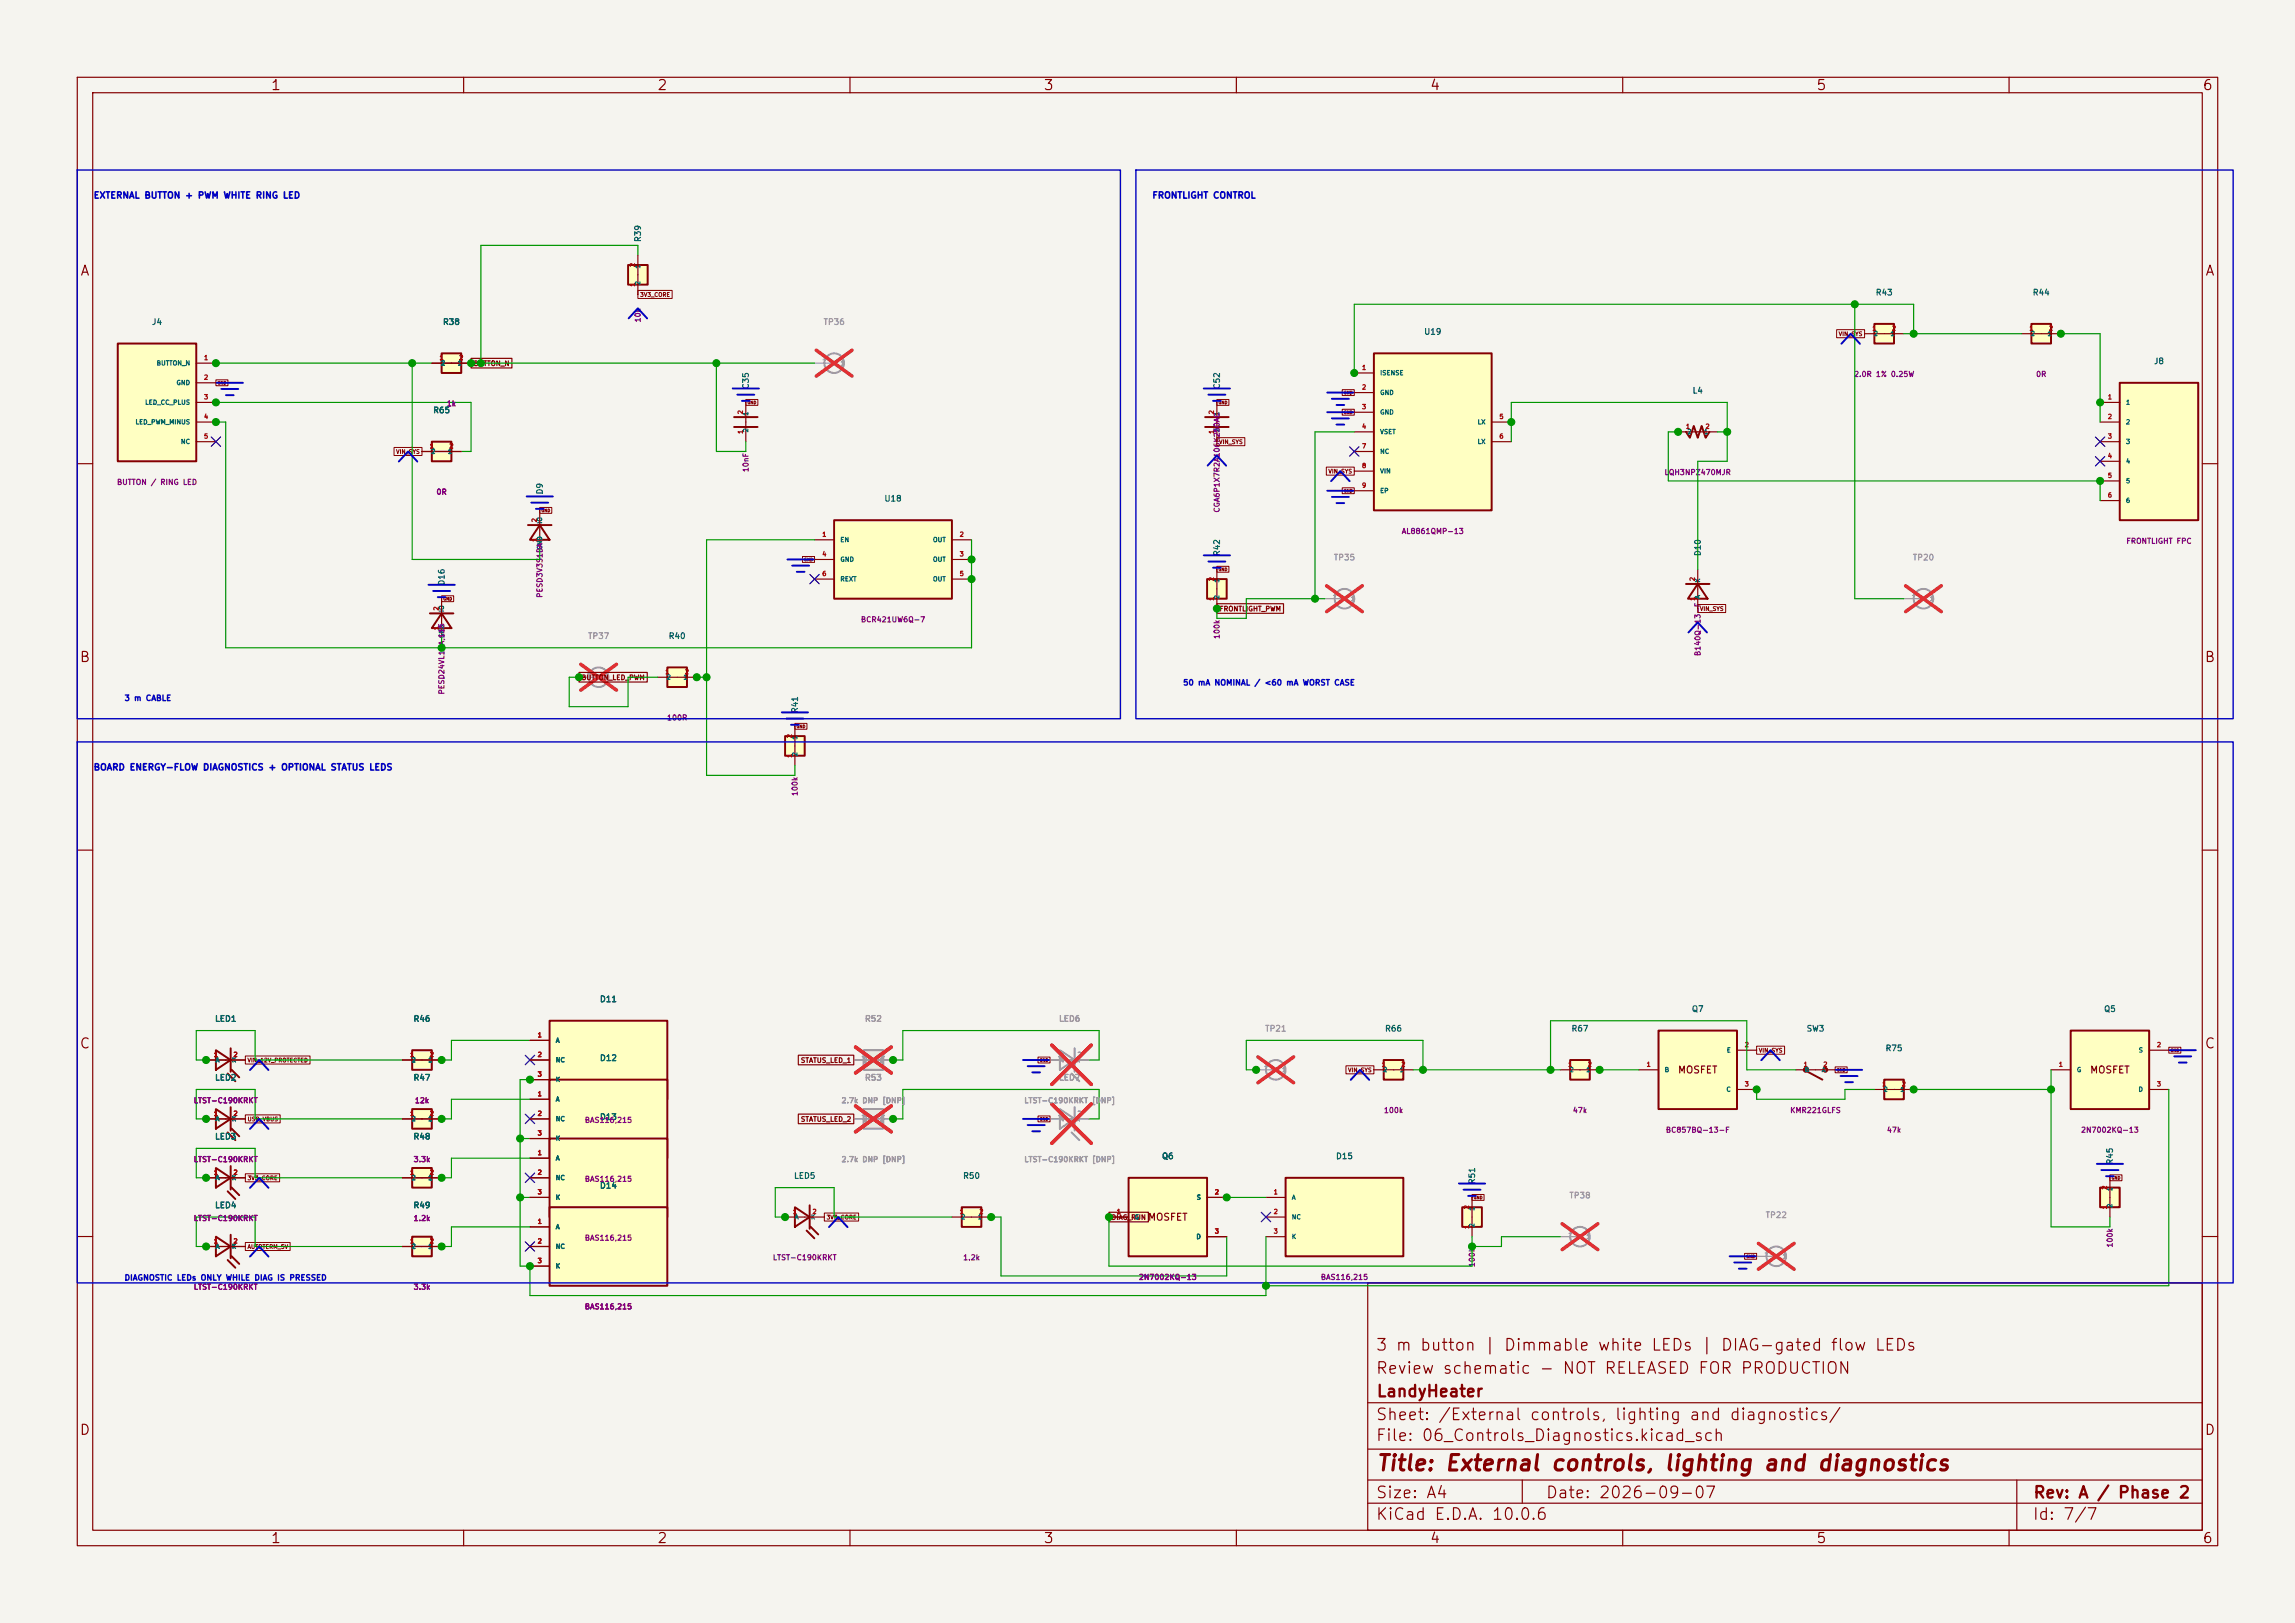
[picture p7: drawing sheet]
<svg xmlns="http://www.w3.org/2000/svg" width="297mm" height="210mm" viewBox="0 0 297 210" stroke-linecap="round" stroke-linejoin="round" font-family="sans-serif">
<defs><g id="words">
<text font-size="2" fill="#840000" x="178" y="190.8">Title: External controls, lighting and diagnostics</text>
<g font-size="1.5" fill="#840000">
<text x="178" y="178.1">Review schematic - NOT RELEASED FOR PRODUCTION</text>
<text x="178" y="175.1">3 m button | Dimmable white LEDs | DIAG-gated flow LEDs</text>
<text x="178" y="184.1">Sheet: /External controls, lighting and diagnostics/</text>
<text x="178" y="181.1">LandyHeater</text>
<text x="178" y="186.8">File: 06_Controls_Diagnostics.kicad_sch</text>
<text x="178" y="197">KiCad E.D.A. 10.0.6</text>
<text x="178" y="194.2">Size: A4</text>
<text x="200" y="194.2">Date: 2026-09-07</text>
<text x="263" y="197">Id: 7/7</text>
<text x="263" y="194.2">Rev: A / Phase 2</text>
</g>
<g font-size="1.3" fill="#840000">
<text x="35" y="12">1</text>
<text x="85" y="12">2</text>
<text x="135" y="12">3</text>
<text x="185" y="12">4</text>
<text x="235" y="12">5</text>
<text x="285" y="12">6</text>
<text x="10.3" y="36">A</text>
<text x="285.3" y="36">A</text>
<text x="10.2" y="86">B</text>
<text x="285.2" y="86">B</text>
<text x="10.2" y="136">C</text>
<text x="285.2" y="136">C</text>
<text x="10.2" y="186">D</text>
<text x="285.2" y="186">D</text>
<text x="35" y="200">1</text>
<text x="85" y="200">2</text>
<text x="135" y="200">3</text>
<text x="185" y="200">4</text>
<text x="235" y="200">5</text>
<text x="285" y="200">6</text>
</g>
<g font-size=".9" fill="#840000">
<text x="217.1" y="139.1">MOSFET</text>
<text x="270.4" y="139.1">MOSFET</text>
<text x="148.5" y="158.2">MOSFET</text>
</g>
<g font-size=".8" fill="#0000c2">
<text x="12.1" y="25.9">EXTERNAL BUTTON + PWM WHITE RING LED</text>
<text x="149.1" y="25.9">FRONTLIGHT CONTROL</text>
<text x="12.1" y="99.9">BOARD ENERGY-FLOW DIAGNOSTICS + OPTIONAL STATUS LEDS</text>
</g>
<g font-size=".8" fill="#006464">
<text x="83.1" y="31.4" transform="rotate(-90 83.1 31.4)">R39</text>
<text x="242.7" y="38.4">R43</text>
<text x="263" y="38.4">R44</text>
<text x="19.6" y="42.2">J4</text>
<text x="57.3" y="42.2">R38</text>
<text x="184.2" y="43.5">U19</text>
<text x="278.7" y="47.3">J8</text>
<text x="56" y="53.6">R65</text>
<text x="97.1" y="50.4" transform="rotate(-90 97.1 50.4)">C35</text>
<text x="158" y="50.4" transform="rotate(-90 158 50.4)">C52</text>
<text x="219" y="51.1">L4</text>
<text x="70.4" y="64" transform="rotate(-90 70.4 64)">D9</text>
<text x="114.4" y="65.1">U18</text>
<text x="57.7" y="75.8" transform="rotate(-90 57.7 75.8)">D16</text>
<text x="158" y="72" transform="rotate(-90 158 72)">R42</text>
<text x="220.3" y="72" transform="rotate(-90 220.3 72)">D10</text>
<text x="86.5" y="82.9">R40</text>
<text x="103.4" y="92.3" transform="rotate(-90 103.4 92.3)">R41</text>
<text x="77.6" y="129.8">D11</text>
<text x="218.9" y="131.1">Q7</text>
<text x="272.2" y="131.1">Q5</text>
<text x="27.8" y="132.4">LED1</text>
<text x="53.4" y="132.4">R46</text>
<text x="77.6" y="137.5">D12</text>
<text x="179.2" y="133.7">R66</text>
<text x="203.3" y="133.7">R67</text>
<text x="233.7" y="133.7">SW3</text>
<text x="243.9" y="136.2">R75</text>
<text x="27.8" y="140">LED2</text>
<text x="53.4" y="140">R47</text>
<text x="27.8" y="147.6">LED3</text>
<text x="53.4" y="147.6">R48</text>
<text x="77.6" y="145.1">D13</text>
<text x="77.6" y="154">D14</text>
<text x="102.7" y="152.7">LED5</text>
<text x="124.6" y="152.7">R50</text>
<text x="150.3" y="150.2">Q6</text>
<text x="172.8" y="150.2">D15</text>
<text x="191.1" y="153.3" transform="rotate(-90 191.1 153.3)">R51</text>
<text x="273.6" y="150.8" transform="rotate(-90 273.6 150.8)">R45</text>
<text x="27.8" y="156.5">LED4</text>
<text x="53.4" y="156.5">R49</text>
</g>
<g font-size=".8" fill="#939391">
<text x="106.5" y="42.2">TP36</text>
<text x="172.5" y="72.7">TP35</text>
<text x="247.5" y="72.7">TP20</text>
<text x="76" y="82.9">TP37</text>
<text x="111.9" y="132.4">R52</text>
<text x="137" y="132.4">LED6</text>
<text x="163.6" y="133.7">TP21</text>
<text x="111.9" y="140">R53</text>
<text x="137" y="140">LED7</text>
<text x="203" y="155.2">TP38</text>
<text x="228.4" y="157.8">TP22</text>
</g>
<g font-size=".7" fill="#840084">
<text x="83.1" y="41.8" transform="rotate(-90 83.1 41.8)">10k</text>
<text x="57.8" y="52.7">1k</text>
<text x="239.9" y="48.9">2.0R 1% 0.25W</text>
<text x="263.4" y="48.9">0R</text>
<text x="15.1" y="62.9">BUTTON / RING LED</text>
<text x="56.4" y="64.2">0R</text>
<text x="97" y="61.2" transform="rotate(-90 97 61.2)">10nF</text>
<text x="215.4" y="61.6">LQH3NPZ470MJR</text>
<text x="158" y="66.4" transform="rotate(-90 158 66.4)">CGA6P1X7R2A106K250AC</text>
<text x="181.3" y="69.3">AL8861QMP-13</text>
<text x="275.1" y="70.5">FRONTLIGHT FPC</text>
<text x="70.4" y="77.4" transform="rotate(-90 70.4 77.4)">PESD3V3S1BA</text>
<text x="111.3" y="80.7">BCR421UW6Q-7</text>
<text x="158" y="82.8" transform="rotate(-90 158 82.8)">100k</text>
<text x="57.7" y="89.9" transform="rotate(-90 57.7 89.9)">PESD24VL1BA,115</text>
<text x="220.2" y="85" transform="rotate(-90 220.2 85)">B140Q-13-F</text>
<text x="86.3" y="93.4">100R</text>
<text x="103.4" y="103.1" transform="rotate(-90 103.4 103.1)">100k</text>
<text x="25" y="142.9">LTST-C190KRKT</text>
<text x="53.6" y="142.9">12k</text>
<text x="75.6" y="145.5">BAS116,215</text>
<text x="179" y="144.2">100k</text>
<text x="203.5" y="144.2">47k</text>
<text x="215.5" y="146.7">BC857BQ-13-F</text>
<text x="231.6" y="144.2">KMR221GLFS</text>
<text x="244.1" y="146.7">47k</text>
<text x="269.2" y="146.7">2N7002KQ-13</text>
<text x="25" y="150.5">LTST-C190KRKT</text>
<text x="53.5" y="150.5">3.3k</text>
<text x="75.6" y="153.1">BAS116,215</text>
<text x="25" y="158.2">LTST-C190KRKT</text>
<text x="53.5" y="158.2">1.2k</text>
<text x="75.6" y="160.7">BAS116,215</text>
<text x="273.6" y="161.5" transform="rotate(-90 273.6 161.5)">100k</text>
<text x="25" y="167">LTST-C190KRKT</text>
<text x="53.5" y="167">3.3k</text>
<text x="99.9" y="163.2">LTST-C190KRKT</text>
<text x="124.6" y="163.2">1.2k</text>
<text x="147.3" y="165.8">2N7002KQ-13</text>
<text x="170.9" y="165.8">BAS116,215</text>
<text x="191" y="164" transform="rotate(-90 191 164)">100k</text>
<text x="75.6" y="169.6">BAS116,215</text>
</g>
<g font-size=".7" fill="#0000c2">
<text x="153" y="88.9">50 mA NOMINAL / &lt;60 mA WORST CASE</text>
<text x="16" y="90.9">3 m CABLE</text>
<text x="16" y="165.9">DIAGNOSTIC LEDs ONLY WHILE DIAG IS PRESSED</text>
</g>
<g font-size=".7" fill="#9c9b98">
<text x="108.8" y="142.9">2.7k DNP [DNP]</text>
<text x="132.5" y="142.9">LTST-C190KRKT [DNP]</text>
<text x="108.8" y="150.5">2.7k DNP [DNP]</text>
<text x="132.5" y="150.5">LTST-C190KRKT [DNP]</text>
</g>
<g font-size=".6" fill="#a90000">
<text x="82.3" y="34.6" transform="rotate(-90 82.3 34.6)">2</text>
<text x="82.3" y="37.2" transform="rotate(-90 82.3 37.2)">1</text>
<text x="26.3" y="46.7">1</text>
<text x="56.8" y="46.7">1</text>
<text x="59.4" y="46.7">2</text>
<text x="242.2" y="42.9">1</text>
<text x="244.8" y="42.9">2</text>
<text x="262.6" y="42.9">1</text>
<text x="265.1" y="42.9">2</text>
<text x="26.3" y="49.3">2</text>
<text x="26.3" y="51.8">3</text>
<text x="96.3" y="53.7" transform="rotate(-90 96.3 53.7)">2</text>
<text x="157.2" y="53.7" transform="rotate(-90 157.2 53.7)">2</text>
<text x="176.2" y="48">1</text>
<text x="176.2" y="50.5">2</text>
<text x="176.2" y="53.1">3</text>
<text x="272.7" y="51.8">1</text>
<text x="26.3" y="54.4">4</text>
<text x="26.3" y="56.9">5</text>
<text x="55.5" y="58.2">1</text>
<text x="58.1" y="58.2">2</text>
<text x="96.3" y="56.2" transform="rotate(-90 96.3 56.2)">1</text>
<text x="157.2" y="56.2" transform="rotate(-90 157.2 56.2)">1</text>
<text x="176.2" y="55.6">4</text>
<text x="176.2" y="58.2">7</text>
<text x="194" y="54.4">5</text>
<text x="194" y="56.9">6</text>
<text x="218.1" y="55.6">1</text>
<text x="220.6" y="55.6">2</text>
<text x="272.7" y="54.4">2</text>
<text x="272.7" y="56.9">3</text>
<text x="272.7" y="59.4">4</text>
<text x="176.2" y="60.7">8</text>
<text x="176.2" y="63.2">9</text>
<text x="272.7" y="62">5</text>
<text x="272.7" y="64.5">6</text>
<text x="69.6" y="70.2" transform="rotate(-90 69.6 70.2)">1</text>
<text x="69.6" y="67.6" transform="rotate(-90 69.6 67.6)">2</text>
<text x="106.3" y="69.6">1</text>
<text x="124.1" y="69.6">2</text>
<text x="106.3" y="72.1">4</text>
<text x="106.3" y="74.7">6</text>
<text x="124.1" y="72.1">3</text>
<text x="124.1" y="74.7">5</text>
<text x="157.2" y="77.8" transform="rotate(-90 157.2 77.8)">1</text>
<text x="157.2" y="75.3" transform="rotate(-90 157.2 75.3)">2</text>
<text x="219.5" y="77.8" transform="rotate(-90 219.5 77.8)">1</text>
<text x="219.5" y="75.3" transform="rotate(-90 219.5 75.3)">2</text>
<text x="56.9" y="81.6" transform="rotate(-90 56.9 81.6)">1</text>
<text x="56.9" y="79.1" transform="rotate(-90 56.9 79.1)">2</text>
<text x="86" y="87.4">1</text>
<text x="88.6" y="87.4">2</text>
<text x="102.6" y="95.6" transform="rotate(-90 102.6 95.6)">2</text>
<text x="102.6" y="98.1" transform="rotate(-90 102.6 98.1)">1</text>
<text x="27.6" y="136.9">1</text>
<text x="30.1" y="136.9">2</text>
<text x="53" y="136.9">1</text>
<text x="55.5" y="136.9">2</text>
<text x="69.5" y="134.4">1</text>
<text x="69.5" y="136.9">2</text>
<text x="225.7" y="135.6">2</text>
<text x="279.1" y="135.6">2</text>
<text x="69.5" y="139.4">3</text>
<text x="69.5" y="142">1</text>
<text x="178.7" y="138.2">1</text>
<text x="181.3" y="138.2">2</text>
<text x="202.9" y="138.2">1</text>
<text x="205.4" y="138.2">2</text>
<text x="213" y="138.2">1</text>
<text x="225.7" y="140.7">3</text>
<text x="233.3" y="138.2">1</text>
<text x="235.9" y="138.2">2</text>
<text x="243.5" y="140.7">1</text>
<text x="246" y="140.7">2</text>
<text x="266.4" y="138.2">1</text>
<text x="279.1" y="140.7">3</text>
<text x="27.6" y="144.5">1</text>
<text x="30.1" y="144.5">2</text>
<text x="53" y="144.5">1</text>
<text x="55.5" y="144.5">2</text>
<text x="69.5" y="144.5">2</text>
<text x="69.5" y="147.1">3</text>
<text x="69.5" y="149.6">1</text>
<text x="27.6" y="152.1">1</text>
<text x="30.1" y="152.1">2</text>
<text x="53" y="152.1">1</text>
<text x="55.5" y="152.1">2</text>
<text x="69.5" y="152.1">2</text>
<text x="69.5" y="154.7">3</text>
<text x="157.1" y="154.7">2</text>
<text x="164.8" y="154.7">1</text>
<text x="272.8" y="154" transform="rotate(-90 272.8 154)">2</text>
<text x="27.6" y="161">1</text>
<text x="30.1" y="161">2</text>
<text x="53" y="161">1</text>
<text x="55.5" y="161">2</text>
<text x="69.5" y="158.5">1</text>
<text x="69.5" y="161">2</text>
<text x="102.5" y="157.2">1</text>
<text x="105.1" y="157.2">2</text>
<text x="124.1" y="157.2">1</text>
<text x="126.7" y="157.2">2</text>
<text x="144.4" y="157.2">1</text>
<text x="157.1" y="159.8">3</text>
<text x="164.8" y="157.2">2</text>
<text x="164.8" y="159.8">3</text>
<text x="190.2" y="159.1" transform="rotate(-90 190.2 159.1)">1</text>
<text x="190.2" y="156.5" transform="rotate(-90 190.2 156.5)">2</text>
<text x="272.8" y="156.5" transform="rotate(-90 272.8 156.5)">1</text>
<text x="69.5" y="163.6">3</text>
</g>
<g font-size=".6" fill="#006464">
<text x="83" y="34.8" transform="rotate(-90 83 34.8)">1</text>
<text x="83" y="37" transform="rotate(-90 83 37)">2</text>
<text x="20.2" y="47.4">BUTTON_N</text>
<text x="57" y="47.4">2</text>
<text x="59.2" y="47.4">1</text>
<text x="242.4" y="43.6">2</text>
<text x="244.6" y="43.6">1</text>
<text x="262.7" y="43.6">2</text>
<text x="264.9" y="43.6">1</text>
<text x="18.7" y="52.5">LED_CC_PLUS</text>
<text x="22.8" y="50">GND</text>
<text x="97" y="53.9" transform="rotate(-90 97 53.9)">1</text>
<text x="157.9" y="53.9" transform="rotate(-90 157.9 53.9)">1</text>
<text x="178.5" y="48.7">ISENSE</text>
<text x="178.5" y="51.2">GND</text>
<text x="178.5" y="53.8">GND</text>
<text x="275.1" y="52.5">1</text>
<text x="17.5" y="55">LED_PWM_MINUS</text>
<text x="23.4" y="57.6">NC</text>
<text x="55.7" y="58.9">2</text>
<text x="57.9" y="58.9">1</text>
<text x="97" y="56" transform="rotate(-90 97 56)">2</text>
<text x="157.9" y="56" transform="rotate(-90 157.9 56)">2</text>
<text x="178.5" y="56.3">VSET</text>
<text x="178.5" y="58.9">NC</text>
<text x="191.2" y="55">LX</text>
<text x="191.2" y="57.6">LX</text>
<text x="218.3" y="56.3">2</text>
<text x="220.5" y="56.3">1</text>
<text x="275.1" y="55">2</text>
<text x="275.1" y="57.6">3</text>
<text x="178.5" y="61.4">VIN</text>
<text x="178.5" y="63.9">EP</text>
<text x="275.1" y="60.1">4</text>
<text x="275.1" y="62.7">5</text>
<text x="275.1" y="65.2">6</text>
<text x="70.3" y="71.2" transform="rotate(-90 70.3 71.2)">GND</text>
<text x="70.3" y="67.8" transform="rotate(-90 70.3 67.8)">IO</text>
<text x="108.7" y="70.3">EN</text>
<text x="120.7" y="70.3">OUT</text>
<text x="108.7" y="72.8">GND</text>
<text x="108.7" y="75.4">REXT</text>
<text x="120.7" y="72.8">OUT</text>
<text x="120.7" y="75.4">OUT</text>
<text x="157.9" y="77.6" transform="rotate(-90 157.9 77.6)">2</text>
<text x="157.9" y="75.5" transform="rotate(-90 157.9 75.5)">1</text>
<text x="220.1" y="77.6" transform="rotate(-90 220.1 77.6)">A</text>
<text x="220.1" y="75.5" transform="rotate(-90 220.1 75.5)">K</text>
<text x="57.6" y="82.6" transform="rotate(-90 57.6 82.6)">GND</text>
<text x="57.6" y="79.3" transform="rotate(-90 57.6 79.3)">IO</text>
<text x="86.2" y="88.1">2</text>
<text x="88.4" y="88.1">1</text>
<text x="103.3" y="95.8" transform="rotate(-90 103.3 95.8)">1</text>
<text x="103.3" y="97.9" transform="rotate(-90 103.3 97.9)">2</text>
<text x="27.9" y="137.6">A</text>
<text x="30" y="137.6">K</text>
<text x="53.2" y="137.6">2</text>
<text x="55.4" y="137.6">1</text>
<text x="71.9" y="135.1">A</text>
<text x="71.9" y="137.6">NC</text>
<text x="223.4" y="136.3">E</text>
<text x="276.7" y="136.3">S</text>
<text x="71.9" y="140.1">K</text>
<text x="71.9" y="142.7">A</text>
<text x="178.9" y="138.9">2</text>
<text x="181.1" y="138.9">1</text>
<text x="203.1" y="138.9">2</text>
<text x="205.2" y="138.9">1</text>
<text x="215.4" y="138.9">B</text>
<text x="223.4" y="141.4">C</text>
<text x="233.5" y="138.9">B</text>
<text x="235.7" y="138.9">A</text>
<text x="243.7" y="141.4">2</text>
<text x="245.9" y="141.4">1</text>
<text x="268.7" y="138.9">G</text>
<text x="276.7" y="141.4">D</text>
<text x="27.9" y="145.2">A</text>
<text x="30" y="145.2">K</text>
<text x="53.2" y="145.2">2</text>
<text x="55.4" y="145.2">1</text>
<text x="71.9" y="145.2">NC</text>
<text x="71.9" y="147.8">K</text>
<text x="27.9" y="152.8">A</text>
<text x="30" y="152.8">K</text>
<text x="53.2" y="152.8">2</text>
<text x="55.4" y="152.8">1</text>
<text x="71.9" y="150.3">A</text>
<text x="71.9" y="152.8">NC</text>
<text x="71.9" y="155.4">K</text>
<text x="154.8" y="155.4">S</text>
<text x="167.1" y="155.4">A</text>
<text x="273.5" y="154.2" transform="rotate(-90 273.5 154.2)">1</text>
<text x="27.9" y="161.7">A</text>
<text x="30" y="161.7">K</text>
<text x="53.2" y="161.7">2</text>
<text x="55.4" y="161.7">1</text>
<text x="71.9" y="159.2">A</text>
<text x="71.9" y="161.7">NC</text>
<text x="102.8" y="157.9">A</text>
<text x="104.9" y="157.9">K</text>
<text x="124.3" y="157.9">2</text>
<text x="126.5" y="157.9">1</text>
<text x="146.8" y="157.9">G</text>
<text x="154.8" y="160.5">D</text>
<text x="167.1" y="157.9">NC</text>
<text x="167.1" y="160.5">K</text>
<text x="190.9" y="158.9" transform="rotate(-90 190.9 158.9)">2</text>
<text x="190.9" y="156.7" transform="rotate(-90 190.9 156.7)">1</text>
<text x="273.5" y="156.4" transform="rotate(-90 273.5 156.4)">2</text>
<text x="71.9" y="164.3">K</text>
</g>
<g font-size=".6" fill="#840000">
<text x="61.2" y="47.5">BUTTON_N</text>
<text x="157.8" y="79.3">FRONTLIGHT_PWM</text>
<text x="75.2" y="88.1">BUTTON_LED_PWM</text>
<text x="103.6" y="137.7">STATUS_LED_1</text>
<text x="103.6" y="145.3">STATUS_LED_2</text>
<text x="143.8" y="158">DIAG_RUN</text>
</g>
<g font-size=".6" fill="#a5a4a2">
<text x="106.3" y="46.7">1</text>
<text x="172.4" y="77.2">1</text>
<text x="247.3" y="77.2">1</text>
<text x="75.9" y="87.4">1</text>
<text x="111.4" y="136.9">1</text>
<text x="114" y="136.9">2</text>
<text x="136.8" y="136.9">1</text>
<text x="139.4" y="136.9">2</text>
<text x="163.5" y="138.2">1</text>
<text x="111.4" y="144.5">1</text>
<text x="114" y="144.5">2</text>
<text x="136.8" y="144.5">1</text>
<text x="139.4" y="144.5">2</text>
<text x="202.9" y="159.8">1</text>
<text x="228.3" y="162.3">1</text>
</g>
<g font-size=".6" fill="#939391">
<text x="108.7" y="47.4">1</text>
<text x="174.7" y="77.9">1</text>
<text x="249.7" y="77.9">1</text>
<text x="78.2" y="88.1">1</text>
<text x="111.6" y="137.6">2</text>
<text x="113.8" y="137.6">1</text>
<text x="137.1" y="137.6">A</text>
<text x="139.2" y="137.6">K</text>
<text x="165.8" y="138.9">1</text>
<text x="111.6" y="145.2">2</text>
<text x="113.8" y="145.2">1</text>
<text x="137.1" y="145.2">A</text>
<text x="139.2" y="145.2">K</text>
<text x="205.2" y="160.5">1</text>
<text x="230.6" y="163">1</text>
</g>
<g font-size=".5" fill="#840000">
<text x="82.8" y="38.5">3V3_CORE</text>
<text x="237.9" y="43.6">VIN_SYS</text>
<text x="51.2" y="58.8">VIN_SYS</text>
<text x="157.7" y="57.6">VIN_SYS</text>
<text x="171.9" y="61.4">VIN_SYS</text>
<text x="219.9" y="79.2">VIN_SYS</text>
<text x="32" y="137.6">VIN_12V_PROTECTED</text>
<text x="227.6" y="136.3">VIN_SYS</text>
<text x="174.4" y="138.9">VIN_SYS</text>
<text x="32" y="145.2">USB_VBUS</text>
<text x="32" y="152.8">3V3_CORE</text>
<text x="32" y="161.7">AUTOTERM_5V</text>
<text x="106.9" y="157.9">3V3_CORE</text>
</g>
<g font-size=".4" fill="#840000">
<text x="28.1" y="49.8">GND</text>
<text x="96.7" y="52.4">GND</text>
<text x="157.6" y="52.4">GND</text>
<text x="173.9" y="51.1">GND</text>
<text x="173.9" y="53.7">GND</text>
<text x="173.9" y="63.8">GND</text>
<text x="70" y="66.4">GND</text>
<text x="57.3" y="77.8">GND</text>
<text x="104" y="72.7">GND</text>
<text x="157.6" y="74">GND</text>
<text x="103" y="94.3">GND</text>
<text x="134.5" y="137.5">GND</text>
<text x="280.8" y="136.2">GND</text>
<text x="237.7" y="138.7">GND</text>
<text x="134.5" y="145.1">GND</text>
<text x="190.7" y="155.3">GND</text>
<text x="273.2" y="152.7">GND</text>
<text x="225.9" y="162.9">GND</text>
</g>
</g></defs>
<path d="M0 0h297v210h-297z" fill="#f5f4ef" stroke="#f5f4ef" stroke-width=".13"/>
<g fill="none" stroke="#840000" stroke-width=".15">
<path d="M10 10h277v190h-277zM12 12h273v186h-273zM60 10v2M110 10v2M160 10v2M210 10v2M260 10v2M10 60h2M285 60h2M10 110h2M285 110h2M10 160h2"/>
<path d="M177 166h108v32h-108zM285 160h2M60 198v2M110 198v2M160 198v2M177 194.5h108M177 191.5h108M177 187.5h108M177 181.5h108M197 191.5v3M210 198v2M260 198v2"/>
<path d="M261 191.5v6.5"/>
</g>
<path d="M146 152.4h10.2v10.2h-10.2z" fill="#ffffc2"/>
<path d="M146 152.4h10.2v10.2h-10.2z" fill="none" stroke="#840000" stroke-width=".25"/>
<path d="M143.5 157.5h2.5M156.2 154.9h2.5M156.2 160h2.5" fill="none" stroke="#840000" stroke-width=".15"/>
<path d="M101.6 95.3h2.5v2.5h-2.5z" fill="#ffffc2"/>
<path d="M101.6 95.3h2.5v2.5h-2.5z" fill="none" stroke="#840000" stroke-width=".25"/>
<path d="M102.9 94v5.1" fill="none" stroke="#840000" stroke-width=".15"/>
<path d="M71.1 132.1h15.3v10.1h-15.3z" fill="#ffffc2"/>
<path d="M55.6 79.4h3.1M57.1 79.4l1.3 1.9h-2.5zM71.1 132.1h15.3v10.1h-15.3zM102.9 156.2l1.9 1.3-1.9 1.3zM104.4 159.2l1 1M104.8 156v3M104.9 158.7l1 1" fill="none" stroke="#840000" stroke-width=".25"/>
<path d="M57.1 77.5v5.1M68.6 134.6h2.5M68.6 137.2h2.5M68.6 139.7h2.5M101.6 157.5h5.1" fill="none" stroke="#840000" stroke-width=".15"/>
<path d="M166.4 152.4h15.2v10.2h-15.2z" fill="#ffffc2"/>
<path d="M166.4 152.4h15.2v10.2h-15.2z" fill="none" stroke="#840000" stroke-width=".25"/>
<path d="M163.8 154.9h2.6M163.8 157.5h2.6M163.8 160h2.6" fill="none" stroke="#840000" stroke-width=".15"/>
<path d="M107.9 67.3h15.3v10.2h-15.3z" fill="#ffffc2"/>
<path d="M107.9 67.3h15.3v10.2h-15.3z" fill="none" stroke="#840000" stroke-width=".25"/>
<path d="M105.4 69.9h2.5M105.4 72.4h2.5M105.4 74.9h2.5M123.2 69.9h2.5M123.2 72.4h2.5M123.2 74.9h2.5" fill="none" stroke="#840000" stroke-width=".15"/>
<path d="M271.8 153.7h2.5v2.5h-2.5z" fill="#ffffc2"/>
<path d="M271.8 153.7h2.5v2.5h-2.5z" fill="none" stroke="#840000" stroke-width=".25"/>
<path d="M273 152.4v5.1" fill="none" stroke="#840000" stroke-width=".15"/>
<path d="M268 133.4h10.1v10.1h-10.1z" fill="#ffffc2"/>
<path d="M95 55.3h3M95 54h3M268 133.4h10.1v10.1h-10.1z" fill="none" stroke="#840000" stroke-width=".25"/>
<path d="M96.5 52.1v5.1M265.4 138.4h2.6M278.1 135.9h2.6M278.1 141h2.6" fill="none" stroke="#840000" stroke-width=".15"/>
<circle cx="229.9" cy="162.6" r="1.27" fill="none" stroke="#9c9b98" stroke-width=".25"/>
<path d="M227.3 162.6h2.6" fill="none" stroke="#9c9b98" stroke-width=".15"/>
<path d="M227.6 160.9l4.6 3.3M232.2 160.9l-4.6 3.3" fill="none" stroke="#e12e31" stroke-width=".46"/>
<path d="M189.2 156.2h2.6v2.6h-2.6z" fill="#ffffc2"/>
<path d="M189.2 156.2h2.6v2.6h-2.6z" fill="none" stroke="#840000" stroke-width=".25"/>
<path d="M190.5 154.9v5.1" fill="none" stroke="#840000" stroke-width=".15"/>
<path d="M86.4 86.4h2.5v2.5h-2.5z" fill="#ffffc2"/>
<path d="M86.4 86.4h2.5v2.5h-2.5z" fill="none" stroke="#840000" stroke-width=".25"/>
<path d="M85.1 87.6h5.1" fill="none" stroke="#840000" stroke-width=".15"/>
<circle cx="204.5" cy="160" r="1.27" fill="none" stroke="#9c9b98" stroke-width=".25"/>
<path d="M201.9 160h2.6" fill="none" stroke="#9c9b98" stroke-width=".15"/>
<path d="M202.2 158.3l4.6 3.4M206.8 158.3l-4.6 3.4" fill="none" stroke="#e12e31" stroke-width=".46"/>
<path d="M203.2 137.2h2.5v2.5h-2.5z" fill="#ffffc2"/>
<path d="M68.3 67.9h3.1M69.8 67.9l1.3 2h-2.5zM218.2 75.6h3M219.7 75.6l1.3 1.9h-2.6zM203.2 137.2h2.5v2.5h-2.5z" fill="none" stroke="#840000" stroke-width=".25"/>
<path d="M69.8 66v5.1M219.7 73.7v5M201.9 138.4h5.1" fill="none" stroke="#840000" stroke-width=".15"/>
<circle cx="77.5" cy="87.6" r="1.27" fill="none" stroke="#9c9b98" stroke-width=".25"/>
<path d="M74.9 87.6h2.6" fill="none" stroke="#9c9b98" stroke-width=".15"/>
<path d="M75.2 86l4.6 3.3M79.8 86l-4.6 3.3" fill="none" stroke="#e12e31" stroke-width=".46"/>
<path d="M274.3 49.5h10.2v17.8h-10.2z" fill="#ffffc2"/>
<path d="M274.3 49.5h10.2v17.8h-10.2z" fill="none" stroke="#840000" stroke-width=".25"/>
<path d="M271.8 52.1h2.5M271.8 54.6h2.5M271.8 57.2h2.5M271.8 59.7h2.5M271.8 62.2h2.5M271.8 64.8h2.5" fill="none" stroke="#840000" stroke-width=".15"/>
<path d="M111.8 143.5h2.5v2.6h-2.5z" fill="#ebeae8"/>
<path d="M111.8 143.5h2.5v2.6h-2.5z" fill="none" stroke="#9c9b98" stroke-width=".25"/>
<path d="M110.5 144.8h5.1" fill="none" stroke="#9c9b98" stroke-width=".15"/>
<path d="M110.7 143.1l4.6 3.4M115.3 143.1l-4.6 3.4" fill="none" stroke="#e12e31" stroke-width=".46"/>
<path d="M111.8 135.9h2.5v2.5h-2.5z" fill="#ebeae8"/>
<path d="M111.8 135.9h2.5v2.5h-2.5z" fill="none" stroke="#9c9b98" stroke-width=".25"/>
<path d="M110.5 137.2h5.1" fill="none" stroke="#9c9b98" stroke-width=".15"/>
<path d="M110.7 135.5l4.6 3.3M115.3 135.5l-4.6 3.3" fill="none" stroke="#e12e31" stroke-width=".46"/>
<path d="M81.3 34.3h2.5v2.5h-2.5z" fill="#ffffc2"/>
<path d="M81.3 34.3h2.5v2.5h-2.5z" fill="none" stroke="#840000" stroke-width=".25"/>
<path d="M82.5 33v5.1" fill="none" stroke="#840000" stroke-width=".15"/>
<path d="M179.1 137.2h2.5v2.5h-2.5z" fill="#ffffc2"/>
<path d="M179.1 137.2h2.5v2.5h-2.5z" fill="none" stroke="#840000" stroke-width=".25"/>
<path d="M177.8 138.4h5.1" fill="none" stroke="#840000" stroke-width=".15"/>
<path d="M214.6 133.4h10.2v10.1h-10.2z" fill="#ffffc2"/>
<path d="M27.9 135.9l2 1.3-2 1.2zM29.5 138.9l1 1M29.9 135.6v3.1M30 138.4l1 1M214.6 133.4h10.2v10.1h-10.2z" fill="none" stroke="#840000" stroke-width=".25"/>
<path d="M26.7 137.2h5M212.1 138.4h2.5M224.8 135.9h2.5M224.8 141h2.5" fill="none" stroke="#840000" stroke-width=".15"/>
<path d="M71.1 139.7h15.3v10.2h-15.3z" fill="#ffffc2"/>
<path d="M71.1 139.7h15.3v10.2h-15.3z" fill="none" stroke="#840000" stroke-width=".25"/>
<path d="M68.6 142.2h2.5M68.6 144.8h2.5M68.6 147.3h2.5" fill="none" stroke="#840000" stroke-width=".15"/>
<path d="M53.3 143.5h2.6v2.6h-2.6z" fill="#ffffc2"/>
<path d="M53.3 143.5h2.6v2.6h-2.6z" fill="none" stroke="#840000" stroke-width=".25"/>
<path d="M52.1 144.8h5" fill="none" stroke="#840000" stroke-width=".15"/>
<path d="M53.3 135.9h2.6v2.5h-2.6z" fill="#ffffc2"/>
<path d="M53.3 135.9h2.6v2.5h-2.6z" fill="none" stroke="#840000" stroke-width=".25"/>
<path d="M52.1 137.2h5" fill="none" stroke="#840000" stroke-width=".15"/>
<path d="M53.3 160h2.6v2.6h-2.6z" fill="#ffffc2"/>
<path d="M53.3 160h2.6v2.6h-2.6z" fill="none" stroke="#840000" stroke-width=".25"/>
<path d="M52.1 161.3h5" fill="none" stroke="#840000" stroke-width=".15"/>
<path d="M53.3 151.1h2.6v2.6h-2.6z" fill="#ffffc2"/>
<path d="M53.3 151.1h2.6v2.6h-2.6z" fill="none" stroke="#840000" stroke-width=".25"/>
<path d="M52.1 152.4h5" fill="none" stroke="#840000" stroke-width=".15"/>
<g fill="none" stroke="#9c9b98" stroke-width=".25">
<circle cx="107.9" cy="47" r="1.27"/>
<circle cx="165.1" cy="138.4" r="1.27"/>
</g>
<path d="M105.4 47h2.5M162.6 138.4h2.5" fill="none" stroke="#9c9b98" stroke-width=".15"/>
<path d="M105.6 45.3l4.7 3.4M110.3 45.3l-4.7 3.4M162.8 136.8l4.6 3.3M167.4 136.8l-4.6 3.3" fill="none" stroke="#e12e31" stroke-width=".46"/>
<path d="M156.2 74.9h2.5v2.6h-2.5z" fill="#ffffc2"/>
<path d="M156.2 74.9h2.5v2.6h-2.5z" fill="none" stroke="#840000" stroke-width=".25"/>
<path d="M157.5 73.7v5" fill="none" stroke="#840000" stroke-width=".15"/>
<path d="M177.8 45.7h15.2v20.3h-15.2z" fill="#ffffc2"/>
<path d="M156 55.3h3M156 54h3M177.8 45.7h15.2v20.3h-15.2zM218.2 55.9l.5 .7 .5-1.5 .5 1.5 .5-1.5 .5 1.5 .5-.7" fill="none" stroke="#840000" stroke-width=".25"/>
<path d="M157.5 52.1v5.1M175.3 48.3h2.5M175.3 50.8h2.5M175.3 53.3h2.5M175.3 55.9h2.5M175.3 58.4h2.5M193 54.6h2.6M193 57.2h2.6M217.2 55.9h5M175.3 61h2.5M175.3 63.5h2.5" fill="none" stroke="#840000" stroke-width=".15"/>
<g fill="none" stroke="#9c9b98" stroke-width=".25">
<path d="M137.2 143.5l1.9 1.3-1.9 1.3zM138.7 146.5l1 1M139.1 143.3v3M139.2 146l1 1"/>
<circle cx="174" cy="77.5" r="1.27"/>
</g>
<path d="M171.4 77.5h2.6M135.9 144.8h5.1" fill="none" stroke="#9c9b98" stroke-width=".15"/>
<path d="M171.7 75.8l4.6 3.3M176.3 75.8l-4.6 3.3M136.1 142.9l5.1 5M141.2 142.9l-5.1 5" fill="none" stroke="#e12e31" stroke-width=".46"/>
<path d="M124.5 156.2h2.5v2.6h-2.5z" fill="#ffffc2"/>
<path d="M124.5 156.2h2.5v2.6h-2.5z" fill="none" stroke="#840000" stroke-width=".25"/>
<path d="M123.2 157.5h5.1" fill="none" stroke="#840000" stroke-width=".15"/>
<path d="M243.8 139.7h2.6v2.5h-2.6z" fill="#ffffc2"/>
<path d="M243.8 139.7h2.6v2.5h-2.6z" fill="none" stroke="#840000" stroke-width=".25"/>
<path d="M242.6 141h5" fill="none" stroke="#840000" stroke-width=".15"/>
<circle cx="248.9" cy="77.5" r="1.27" fill="none" stroke="#9c9b98" stroke-width=".25"/>
<path d="M246.4 77.5h2.5" fill="none" stroke="#9c9b98" stroke-width=".15"/>
<path d="M246.6 75.8l4.6 3.3M251.2 75.8l-4.6 3.3" fill="none" stroke="#e12e31" stroke-width=".46"/>
<path d="M242.6 41.9h2.5v2.6h-2.5z" fill="#ffffc2"/>
<path d="M242.6 41.9h2.5v2.6h-2.5z" fill="none" stroke="#840000" stroke-width=".25"/>
<path d="M241.3 43.2h5.1" fill="none" stroke="#840000" stroke-width=".15"/>
<path d="M262.9 41.9h2.5v2.6h-2.5z" fill="#ffffc2"/>
<path d="M262.9 41.9h2.5v2.6h-2.5zM27.9 143.5l2 1.3-2 1.3zM29.5 146.5l1 1M29.9 143.3v3M29.9 159.8v3M30 146l1 1M27.9 160l2 1.3-2 1.3zM29.5 163l1 1M30 162.5l1 1" fill="none" stroke="#840000" stroke-width=".25"/>
<path d="M261.6 43.2h5.1M26.7 144.8h5M26.7 161.3h5" fill="none" stroke="#840000" stroke-width=".15"/>
<path d="M71.1 147.3h15.3v10.2h-15.3z" fill="#ffffc2"/>
<path d="M71.1 147.3h15.3v10.2h-15.3z" fill="none" stroke="#840000" stroke-width=".25"/>
<path d="M68.6 149.9h2.5M68.6 152.4h2.5M68.6 154.9h2.5" fill="none" stroke="#840000" stroke-width=".15"/>
<path d="M71.1 156.2h15.3v10.2h-15.3z" fill="#ffffc2"/>
<g fill="none" stroke="#840000" stroke-width=".25">
<path d="M233.9 138.7l1.9 1M27.9 151.1l2 1.3-2 1.3zM29.5 154.2l1 1M29.9 150.9v3M30 153.7l1 1M71.1 156.2h15.3v10.2h-15.3z"/>
<circle cx="233.7" cy="138.4" r=".25"/>
<circle cx="236.2" cy="138.4" r=".25"/>
</g>
<path d="M232.4 138.4h5.1M26.7 152.4h5M68.6 158.8h2.5M68.6 161.3h2.5M68.6 163.8h2.5" fill="none" stroke="#840000" stroke-width=".15"/>
<path d="M137.2 135.9l1.9 1.3-1.9 1.2zM138.7 138.9l1 1M139.1 135.6v3.1M139.2 138.4l1 1" fill="none" stroke="#9c9b98" stroke-width=".25"/>
<path d="M135.9 137.2h5.1" fill="none" stroke="#9c9b98" stroke-width=".15"/>
<path d="M136.1 135.2l5.1 5.1M141.2 135.2l-5.1 5.1" fill="none" stroke="#e12e31" stroke-width=".46"/>
<path d="M55.9 57.2h2.5v2.5h-2.5z" fill="#ffffc2"/>
<path d="M55.9 57.2h2.5v2.5h-2.5z" fill="none" stroke="#840000" stroke-width=".25"/>
<path d="M54.6 58.4h5.1" fill="none" stroke="#840000" stroke-width=".15"/>
<path d="M57.1 45.7h2.6v2.6h-2.6z" fill="#ffffc2"/>
<path d="M57.1 45.7h2.6v2.6h-2.6z" fill="none" stroke="#840000" stroke-width=".25"/>
<path d="M55.9 47h5.1" fill="none" stroke="#840000" stroke-width=".15"/>
<path d="M15.2 44.5h10.2v15.2h-10.2z" fill="#ffffc2"/>
<path d="M15.2 44.5h10.2v15.2h-10.2z" fill="none" stroke="#840000" stroke-width=".25"/>
<g fill="none" stroke="#840000" stroke-width=".15">
<path d="M25.4 47h2.5M25.4 49.5h2.5M25.4 52.1h2.5M25.4 54.6h2.5M25.4 57.2h2.5M54.6 58.4h5.1M55.9 47h5.1M61 46.4h5.2v1.2h-5.2zM157.5 78.1h8.6v1.3h-8.6zM74.9 87h8.9v1.3h-8.9zM26.7 137.2h5M52.1 137.2h5"/>
<path d="M68.6 134.6h2.5M68.6 137.2h2.5M68.6 139.7h2.5M103.3 136.5h7.2v1.3h-7.2zM26.7 152.4h5M26.7 144.8h5M52.1 152.4h5M52.1 144.8h5M68.6 154.9h2.5M68.6 149.9h2.5M68.6 152.4h2.5M68.6 158.8h2.5"/>
<path d="M68.6 144.8h2.5M68.6 142.2h2.5M68.6 147.3h2.5M103.3 144.2h7.2v1.2h-7.2zM143.5 156.9h5.1v1.2h-5.1zM143.5 157.5h2.5M156.2 154.9h2.5M26.7 161.3h5M52.1 161.3h5M68.6 161.3h2.5M68.6 163.8h2.5M156.2 160h2.5"/>
</g>
<g fill="none" stroke="#840000" stroke-width=".13">
<path d="M82.5 37.6h4.5v1h-4.5zM27.9 49.1h1.6v.8h-1.6zM51 57.9h3.6v1h-3.6zM96.5 51.7h1.6v.8h-1.6zM157.5 56.6h3.6v1.1h-3.6zM157.5 51.7h1.5v.8h-1.5zM173.7 50.4h1.6v.8h-1.6zM173.7 53h1.6v.7h-1.6zM237.7 42.7h3.6v1h-3.6zM57.1 77.1h1.6v.8h-1.6zM69.8 65.7h1.6v.7h-1.6zM103.9 72h1.5v.8h-1.5z"/>
<path d="M157.5 73.3h1.5v.7h-1.5zM171.6 60.4h3.7v1.1h-3.7zM173.7 63.1h1.6v.8h-1.6zM219.7 78.2h3.6v1.1h-3.6zM102.9 93.6h1.5v.8h-1.5zM31.7 136.6h8.4v1.1h-8.4zM134.3 136.8h1.6v.7h-1.6zM174.2 137.9h3.6v1.1h-3.6zM227.3 135.4h3.6v1h-3.6zM237.5 138h1.5v.8h-1.5zM280.7 135.5h1.5v.8h-1.5zM31.7 151.9h4.5v1h-4.5z"/>
<path d="M31.7 144.3h4.6v1h-4.6zM106.7 157h4.4v1h-4.4zM134.3 144.4h1.6v.8h-1.6zM190.5 154.6h1.6v.7h-1.6zM273 152h1.6v.8h-1.6zM31.7 160.8h5.8v1h-5.8zM225.8 162.2h1.5v.7h-1.5z"/>
</g>
<g fill="none" stroke="#0000c2" stroke-width=".25">
<path d="M28 49.5h3.4M28.6 50.3h2.2M29.2 51.1h1M51.6 59.7l1.2-1.3 1.2 1.3M81.3 41.2l1.2-1.3 1.2 1.3M94.8 50.3h3.4M95.4 51.1h2.2M96 51.9h1M155.8 50.3h3.4M156.4 51.1h2.2M157 51.9h1M171.8 53.3h3.4"/>
<path d="M171.8 50.8h3.4M172.4 54.1h2.2M172.4 51.6h2.2M173 52.4h1M173 54.9h1M238.3 44.5l1.2-1.3 1.2 1.3M55.4 75.7h3.4M56.1 76.5h2.1M56.7 77.3h.9M68.1 64.2h3.4M68.8 65h2.1M69.4 65.8h.9"/>
<path d="M101.9 72.4h3.4M102.5 73.2h2.2M103.1 74h1M155.8 71.9h3.4M156.3 60.3l1.2-1.3 1.2 1.3M156.4 72.7h2.2M157 73.5h1M171.8 63.5h3.4M172.3 62.3l1.2-1.3 1.2 1.3M172.4 64.3h2.2M173 65.1h1M101.2 92.2h3.4"/>
<path d="M101.8 93h2.2M102.4 93.8h1M218.5 81.8l1.2-1.3 1.2 1.3M32.4 138.5l1.1-1.3 1.2 1.3M132.4 137.2h3.4M133 138h2.2M133.6 138.8h1M174.8 139.7l1.2-1.3 1.2 1.3M227.9 137.2l1.2-1.3 1.2 1.3M237.6 138.4h3.4M238.2 139.2h2.2M280.8 135.9h3.4"/>
<path d="M281.4 136.7h2.2M282 137.5h1M32.4 153.7l1.1-1.3 1.2 1.3M32.4 146.1l1.1-1.3 1.2 1.3M107.3 158.8l1.2-1.3 1.2 1.3M132.4 144.8h3.4M133 145.6h2.2M133.6 146.4h1M188.8 153.1h3.4M189.4 153.9h2.2M190 154.7h1M238.8 140h1"/>
<path d="M271.4 150.6h3.3M271.9 151.4h2.2M272.5 152.2h1M32.4 162.6l1.1-1.3 1.2 1.3M223.8 162.6h3.4M224.4 163.4h2.2M225 164.2h1"/>
</g>
<g fill="none" stroke="#009600" stroke-width=".15">
<path d="M82.5 33v-1.2h-20.3v15.2M240 39.4v38.1h6.4M27.9 54.6h1.3v29.2h96.5v-13.9M27.9 52.1h33.1v6.3h-1.3M27.9 47h28M53.3 47v25.4h16.5v-1.3M61 47h44.4M92.7 47v11.4h3.8v-1.2M175.3 55.9h-5.1v21.6M195.6 57.2v-5.1h27.9v7.6h-3.8v14M217.2 55.9h-1.3v6.3h55.9v2.6M222.2 55.9h1.3"/>
<path d="M246.4 43.2h15.2M247.6 43.2v-3.8h-72.3v8.9M266.7 43.2h5.1v11.4M105.4 69.9h-14v30.4h11.5v-1.2M171.4 77.5h-10.1v2.5h-3.8v-1.3M57.1 82.6v1.2M74.9 87.6h-1.2v3.8h7.6v-3.8h3.8M90.2 87.6h1.2M26.7 137.2h-1.3v-3.8h7.6v3.8h19.1M68.6 139.7h-1.3v24.1h1.3v3.8h95.2v-7.6M68.6 134.6h-10.2v2.6h-1.3M115.6 137.2h1.2v-3.8h25.4v3.8h-1.2"/>
<path d="M162.6 138.4h-1.3v-3.8h22.8v3.8M182.9 138.4h19M200.7 138.4v-6.3h25.4v6.3h6.3M207 138.4h5.1M265.4 138.4v20.4h7.6v-1.3M26.7 144.8h-1.3v-3.8h7.6v3.8h19.1M26.7 152.4h-1.3v-3.8h7.6v3.8h19.1M67.3 154.9h1.3M67.3 147.3h1.3M68.6 142.2h-10.2v2.6h-1.3M68.6 149.9h-10.2v2.5h-1.3M68.6 158.8h-10.2v2.5h-1.3"/>
<path d="M101.6 157.5h-1.3v-3.8h7.6v3.8h15.3M115.6 144.8h1.2v-3.8h25.4v3.8h-1.2M128.3 157.5h1.2v7.6h29.2v-5.1M143.5 157.5v6.3h47v-3.8M158.7 154.9h5.1M227.3 141v1.2h11.5v-1.2h3.8M247.6 141h17.8M280.7 141v25.4h-116.9M26.7 161.3h-1.3v-3.8h7.6v3.8h19.1M201.9 160h-7.6v1.3h-3.8"/>
</g>
<g fill="none" stroke="#000084" stroke-width=".15">
<path d="M27.3 56.5l1.2 1.3M28.5 56.5l-1.2 1.3M174.7 57.8l1.2 1.2M175.9 57.8l-1.2 1.2M271.2 59.1l1.2 1.2M271.2 56.5l1.2 1.3M272.4 59.1l-1.2 1.2M272.4 56.5l-1.2 1.3M104.8 74.3l1.2 1.2M106 74.3l-1.2 1.2M68 136.6l1.2 1.2M69.2 136.6l-1.2 1.2"/>
<path d="M68 144.2l1.2 1.2M68 151.8l1.2 1.2M69.2 144.2l-1.2 1.2M69.2 151.8l-1.2 1.2M163.2 156.9l1.2 1.2M164.4 156.9l-1.2 1.2M68 160.7l1.2 1.2M69.2 160.7l-1.2 1.2"/>
</g>
<path d="M10 22h135v71h-135zM147 22h142v71h-142zM10 96h279v70h-279z" fill="none" stroke="#0000c2" stroke-width=".18"/>
<path d="M110.5 137.2h5.1M135.9 137.2h5.1M110.5 144.8h5.1M135.9 144.8h5.1" fill="none" stroke="#9c9b98" stroke-width=".15"/>
<path d="M110.7 135.5l4.6 3.3M115.3 135.5l-4.6 3.3M136.1 135.2l5.1 5.1M141.2 135.2l-5.1 5.1M110.7 143.1l4.6 3.4M115.3 143.1l-4.6 3.4M136.1 142.9l5.1 5M141.2 142.9l-5.1 5" fill="none" stroke="#e12e31" stroke-width=".46"/>
<g fill="#009600" stroke="#009600" stroke-width=".13">
<circle cx="57.1" cy="83.8" r=".46"/>
<circle cx="61" cy="47" r=".46"/>
<circle cx="53.3" cy="47" r=".46"/>
<circle cx="74.9" cy="87.6" r=".46"/>
<circle cx="92.7" cy="47" r=".46"/>
<circle cx="90.2" cy="87.6" r=".46"/>
<circle cx="91.4" cy="87.6" r=".46"/>
<circle cx="62.2" cy="47" r=".46"/>
<circle cx="67.3" cy="147.3" r=".46"/>
<circle cx="68.6" cy="139.7" r=".46"/>
<circle cx="68.6" cy="163.8" r=".46"/>
<circle cx="101.6" cy="157.5" r=".46"/>
<circle cx="115.6" cy="137.2" r=".46"/>
<circle cx="115.6" cy="144.8" r=".46"/>
<circle cx="128.3" cy="157.5" r=".46"/>
<circle cx="143.5" cy="157.5" r=".46"/>
<circle cx="207" cy="138.4" r=".46"/>
<circle cx="157.5" cy="78.7" r=".46"/>
<circle cx="125.7" cy="74.9" r=".46"/>
<circle cx="125.7" cy="72.4" r=".46"/>
<circle cx="67.3" cy="154.9" r=".46"/>
<circle cx="57.1" cy="161.3" r=".46"/>
<circle cx="26.7" cy="137.2" r=".46"/>
<circle cx="26.7" cy="152.4" r=".46"/>
<circle cx="26.7" cy="161.3" r=".46"/>
<circle cx="26.7" cy="144.8" r=".46"/>
<circle cx="57.1" cy="152.4" r=".46"/>
<circle cx="57.1" cy="137.2" r=".46"/>
<circle cx="57.1" cy="144.8" r=".46"/>
<circle cx="27.9" cy="54.6" r=".46"/>
<circle cx="27.9" cy="47" r=".46"/>
<circle cx="27.9" cy="52.1" r=".46"/>
<circle cx="175.3" cy="48.3" r=".46"/>
<circle cx="266.7" cy="43.2" r=".46"/>
<circle cx="240" cy="39.4" r=".46"/>
<circle cx="247.6" cy="43.2" r=".46"/>
<circle cx="271.8" cy="52.1" r=".46"/>
<circle cx="217.2" cy="55.9" r=".46"/>
<circle cx="271.8" cy="62.2" r=".46"/>
<circle cx="195.6" cy="54.6" r=".46"/>
<circle cx="162.6" cy="138.4" r=".46"/>
<circle cx="170.2" cy="77.5" r=".46"/>
<circle cx="223.5" cy="55.9" r=".46"/>
<circle cx="227.3" cy="141" r=".46"/>
<circle cx="184.1" cy="138.4" r=".46"/>
<circle cx="200.7" cy="138.4" r=".46"/>
<circle cx="190.5" cy="161.3" r=".46"/>
<circle cx="265.4" cy="141" r=".46"/>
<circle cx="247.6" cy="141" r=".46"/>
<circle cx="158.7" cy="154.9" r=".46"/>
<circle cx="163.8" cy="166.4" r=".46"/>
</g>
<use href="#words"/>
</svg>
